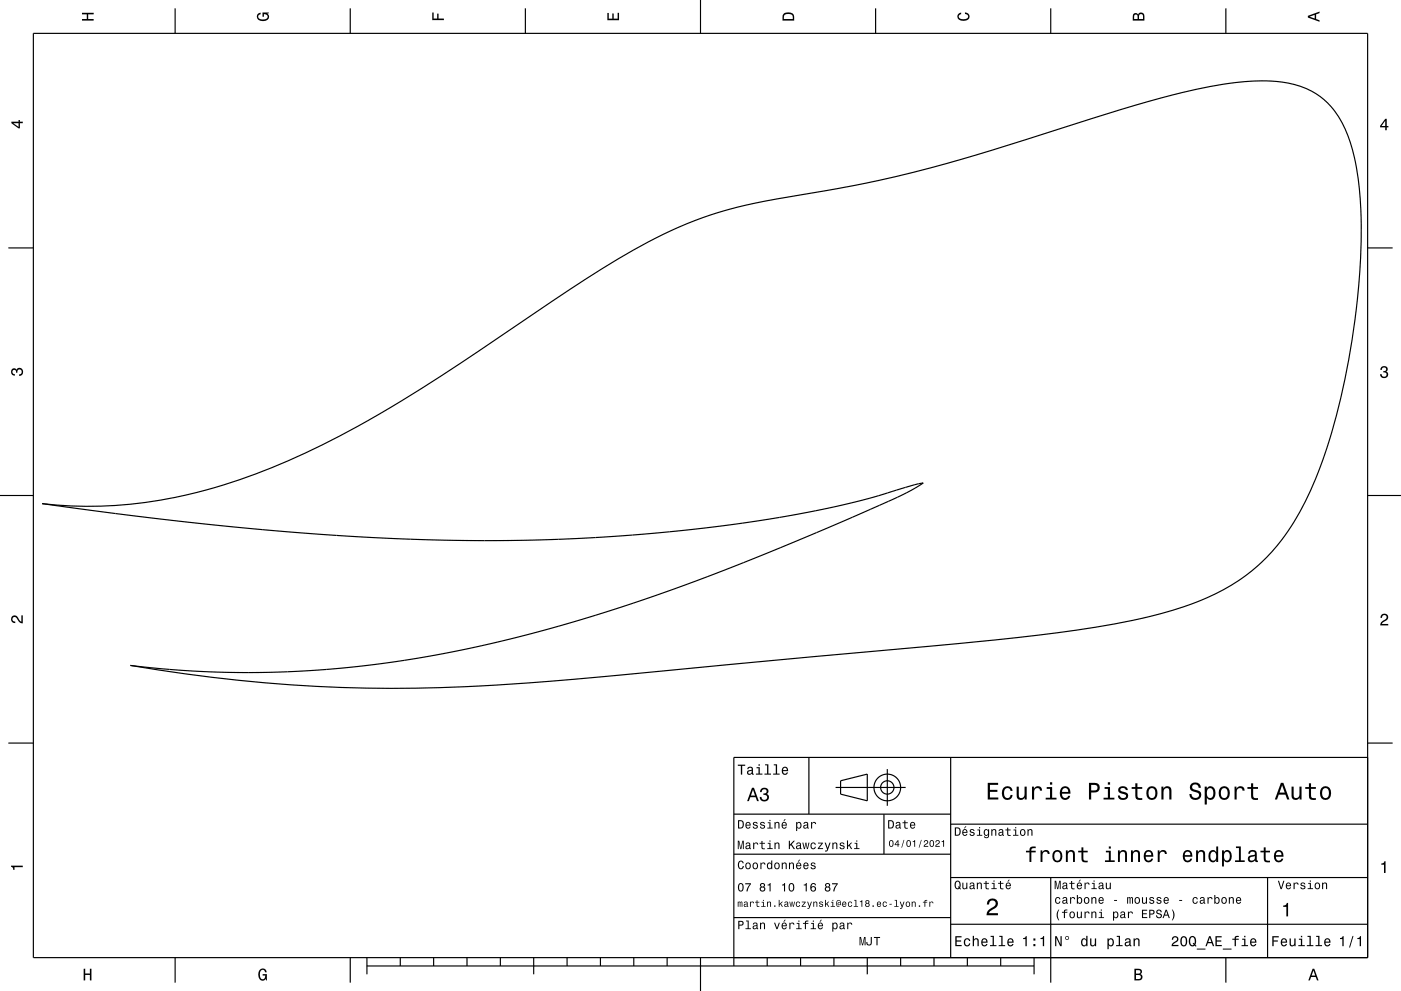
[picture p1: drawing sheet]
<svg xmlns="http://www.w3.org/2000/svg" width="420mm" height="297mm" viewBox="0 0 420 297" stroke-linecap="round" stroke-linejoin="round" font-family="sans-serif">
<g fill="none" stroke="#000" stroke-width=".35">
<path d="M10 10h400v277h-400zM52.5 2.5v7.5M105 2.5v7.5M157.5 2.5v7.5M210 0v10M262.5 2.5v7.5M315 2.5v7.5M367.5 2.5v7.5M2.5 74.3h7.5M410 74.3h7.5M0 148.5h10M12.6 150.9a136.5 136.5 0 0 0 64.1-8.9 295.4 295.4 0 0 0 55.5-29.3l33.2-22.3a263 263 0 0 1 35.5-21.1 118.6 118.6 0 0 1 32-9.7 422.4 422.4 0 0 0 75-17.9 596.8 596.8 0 0 1 46.6-14 89.8 89.8 0 0 1 28.2-3.3 23.1 23.1 0 0 1 21.4 16.2 76.5 76.5 0 0 1 4 26.9 222.6 222.6 0 0 1-12.6 73.1 71.9 71.9 0 0 1-17.3 27.9 64.2 64.2 0 0 1-26.6 14.4 209.6 209.6 0 0 1-34.6 6.7l-30.1 3.3-67.5 6.2a1494 1494 0 0 1-80.2 6.7 457.8 457.8 0 0 1-100.1-6.4l13.2 1.3 12.5 .7 14.3 .1 13.1-.5 13.5-1.1 13.2-1.7 13.8-2.3 14-2.9 14.6-3.6 15.8-4.6 15.4-4.9 15.5-5.5 19.6-7.7 23.4-9.7 18.3-8.1 4-2 3.5-2.2-3.5 .8-13 3.9-9.3 2.3-12.9 2.6-14.4 2.3-16.1 2.1-16.3 1.5-17.1 1.1-15.5 .6-15.9 .1-16-.3-17.4-.7-16.4-1.1-17.9-1.5-20.9-2.1-19.1-2.3z"/>
<path d="M410 148.5h10M2.5 222.7h7.5M242.5 227v17M250.5 236h21M252 234l8-2v8l-8-2zM266 230.5v11M285 227v60M410 222.7h7.5M410 227h-190v62.5M220 244h65M220 256h65M265 244v12"/>
<path d="M285 247h125M220 275h65M285 277h125M285 263h125M315 263v31.5M380 263v24M52.5 287v7.5M105 287v7.5M110 289.5h200M110 287v5M120 287v2.5M130 287v2.5"/>
<path d="M140 287v2.5M150 287v2.5M160 287v5M170 287v2.5M180 287v2.5M190 287v2.5M200 287v2.5M210 287v10M230 287v2.5M240 287v2.5M250 287v2.5M260 287v5"/>
<path d="M270 287v2.5M280 287v2.5M290 287v2.5M300 287v2.5M310 287v5M367.5 287v7.5"/>
<circle cx="266" cy="236" r="4"/>
<circle cx="266" cy="236" r="2"/>
</g>
<g fill="#000">
<path d="M24.6 3.8h3.5v.5h-1.7v1.4h1.7v.5h-3.5v-.5h1.4v-1.4h-1.4z" fill-rule="evenodd"/>
<path d="M77.3 4.2l.8-.4v.5l-.3 .1a.68 .68 0 0 0-.4 .6 .68 .68 0 0 0 .4 .6 1.68 1.68 0 0 0 2.4-.6 .93 .93 0 0 0-1.1-.8v.8h-.4v-1.3h1.9v.3l-.5 .1 .4 .4a1.19 1.19 0 0 1-.9 1.7 1.9 1.9 0 0 1-2.6-1.3z" fill-rule="evenodd"/>
<path d="M129.6 3.8h.4v1.8h1.1v-1.5h.4v1.5h1.6v.4h-3.5z" fill-rule="evenodd"/>
<path d="M182.1 3.9h.4v1.7h1.1v-1.6h.4v1.6h1.2v-1.8h.4v2.3h-3.5z" fill-rule="evenodd"/>
<path d="M235 4a2.21 2.21 0 0 0-.4 2.2h3.5v-1.2a1.92 1.92 0 0 0-3.1-1zM235.3 4.4l.4-.2a1.45 1.45 0 0 1 2 .8v.7h-2.7l.1-1z" fill-rule="evenodd"/>
<path d="M287.3 4.2l.8-.4v.4l-.3 .1a.66 .66 0 0 0-.4 .6 .66 .66 0 0 0 .4 .6 1.69 1.69 0 0 0 2.5-.5 .9 .9 0 0 0-1-.8v-.5a1.24 1.24 0 0 1 1.4 1.1 1.24 1.24 0 0 1-1.1 1.4 1.93 1.93 0 0 1-2.6-1.2z" fill-rule="evenodd"/>
<path d="M339.8 4.2l-.2 2h3.5v-1.4a.98 .98 0 0 0-.7-1 .98 .98 0 0 0-1.2 .6 .84 .84 0 0 0-1.4-.2zM340.1 4.5l.4-.1 .4 .1 .1 1.2h-1zM341.6 4.4l.4-.2a.58 .58 0 0 1 .7 .7v.8h-1.2z" fill-rule="evenodd"/>
<path d="M392.1 4.7v.6l3.5 1.2v-.4l-1-.4v-1.4l1-.4v-.4zM392.6 5l1.5-.5v1z" fill-rule="evenodd"/>
<path d="M3.4 36.5v.4l2.1 1.6h.5v-1.6h.8v-.4h-.8v-.5h-.4v.5zM4 36.9h1.6v1.1z" fill-rule="evenodd"/>
<path d="M415.3 35.6l-1.6 2.1v.5h1.6v.8h.4v-.8h.5v-.4h-.5v-2.2zM415.3 36.2v1.6h-1.1z" fill-rule="evenodd"/>
<path d="M3.6 110.6a.86 .86 0 0 1 1.4 .2 1.12 1.12 0 0 1 1.5-.4 1.12 1.12 0 0 1 .3 1.6l-.5 .6-.6 .1v-.5a.72 .72 0 0 0 .9-.6 .72 .72 0 0 0-.8-.8 .72 .72 0 0 0-.6 .9h-.4a.62 .62 0 0 0-.4-.8 .62 .62 0 0 0-.8 .5 .62 .62 0 0 0 .5 .7h.4l-.1 .5a1.17 1.17 0 0 1-1-.7 1.17 1.17 0 0 1 .2-1.3z" fill-rule="evenodd"/>
<path d="M414.1 110a1.01 1.01 0 0 1 1.5-.2 1.01 1.01 0 0 1 0 1.6 1.12 1.12 0 0 1 .4 1.5 1.12 1.12 0 0 1-1.6 .3l-.6-.5-.1-.6h.5a.72 .72 0 0 0 .7 .9 .72 .72 0 0 0 .7-.8 .72 .72 0 0 0-.9-.6v-.4a.62 .62 0 0 0 .8-.4 .62 .62 0 0 0-.5-.8 .62 .62 0 0 0-.7 .5v.4h-.5z" fill-rule="evenodd"/>
<path d="M3.6 184.7a1.22 1.22 0 0 1 2 .8l.8 .8v-1.9h.4v2.4a2.76 2.76 0 0 1-2-1.8 .69 .69 0 0 0-1.1 .5 .69 .69 0 0 0 .9 .8v.4a1.19 1.19 0 0 1-1.2-.6 1.19 1.19 0 0 1 .2-1.4z" fill-rule="evenodd"/>
<path d="M414.2 184.2a1.18 1.18 0 0 1 1.9 .3 1.18 1.18 0 0 1-1 1.7l-.8 .8h1.9v.4h-2.4a2.76 2.76 0 0 1 1.8-2 .69 .69 0 0 0-.5-1.1 .69 .69 0 0 0-.8 .9h-.4z" fill-rule="evenodd"/>
<path d="M221.2 229.2v.3h.9v2.7h.4v-2.7h.9v-.3zM224.3 230l-.3 .5h.4a.47 .47 0 0 1 .5-.4 .47 .47 0 0 1 .4 .6l-.2 .1a.78 .78 0 0 0-1.1 .4 .78 .78 0 0 0 .6 1l.8-.3 .1 .2 .5 .1v-.3l-.3-.1v-1.3a.87 .87 0 0 0-.6-.7 .87 .87 0 0 0-.8 .2zM224.4 231.3l.9-.3v.4a.51 .51 0 0 1-.5 .5 .51 .51 0 0 1-.5-.5zM226.8 229.9v.3h.6v1.6h-.8v.4h2v-.4h-.8v-1.9zM227.4 229.1v.4h.4v-.4zM229.4 229.1v.3h.6v2.4h-.8v.4h1.9v-.4h-.8v-2.7zM232 229.1v.3h.6v2.4h-.8v.4h1.9v-.4h-.7v-2.7zM234.6 230.1a1.24 1.24 0 0 0-.2 1.4 1.24 1.24 0 0 0 1.2 .7l.6-.7h-.3l-.6 .4a.64 .64 0 0 1-.5-.8h1.5v-.2a.96 .96 0 0 0-.5-1 .96 .96 0 0 0-1.2 .2zM234.9 230.3l.7-.2 .3 .7h-1.1z" fill-rule="evenodd"/>
<path d="M296.1 234.6v5h3.2v-.6h-2.5v-1.7h2.2v-.6h-2.2v-1.5h2.4v-.6zM300.8 236.2a2.18 2.18 0 0 0 1.2 3.6 1.51 1.51 0 0 0 1.6-1.6h-.6a.95 .95 0 0 1-.9 1 .95 .95 0 0 1-1-.9 1.6 1.6 0 0 1 .9-2.1 .86 .86 0 0 1 .9 .8h.7a1.56 1.56 0 0 0-1.1-1.3 1.56 1.56 0 0 0-1.7 .5zM304.8 235.8v2.5a1.27 1.27 0 0 0 .9 1.4 1.27 1.27 0 0 0 1.5-.7v.6h.6v-3.8h-.6v2.2a.92 .92 0 0 1-.6 1.1 .92 .92 0 0 1-1.2-.4v-2.9zM309.4 235.8v3.8h.6v-2.2a.95 .95 0 0 1 .5-1.1 .95 .95 0 0 1 1.2 .3l.1 .4h.6a1.28 1.28 0 0 0-1-1.4 1.28 1.28 0 0 0-1.4 .8v-.6zM313.8 235.9v.5h1v2.7h-1.3v.5h3.2v-.5h-1.3v-3.2zM314.8 234.4v.8h.6v-.8zM318.1 236.2a2.2 2.2 0 0 0 1.2 3.6 1.51 1.51 0 0 0 1.5-1.3h-.6l-.3 .5-.5 .2a1.08 1.08 0 0 1-1-1.3h2.5a1.66 1.66 0 0 0-.7-2 1.66 1.66 0 0 0-2.1 .3zM318.6 236.5a.94 .94 0 0 1 1.2-.2 .94 .94 0 0 1 .5 1h-1.9zM326.5 234.6v5h.6v-2.1a1.92 1.92 0 0 0 2.6-1.4 1.33 1.33 0 0 0-1.5-1.5zM327.1 235.2a1.6 1.6 0 0 1 1.8 .5 .86 .86 0 0 1 0 .9 .86 .86 0 0 1-.9 .3h-.9zM331.1 235.9v.5h1v2.7h-1.3v.5h3.3v-.5h-1.3v-3.2zM332.1 234.4v.8h.7v-.8zM335.6 235.9a1.08 1.08 0 0 0-.3 1.2 1.08 1.08 0 0 0 1 .7l1.2 .5a.91 .91 0 0 1-.8 1 .91 .91 0 0 1-1-.9h-.6a1.52 1.52 0 0 0 1.7 1.3 1.52 1.52 0 0 0 1.3-1.7l-.5-.5-1.6-.4a.76 .76 0 0 1 .6-1 .76 .76 0 0 1 .9 .7h.6a1.47 1.47 0 0 0-1-1.2 1.47 1.47 0 0 0-1.5 .3zM340.4 234.7v1.2h-1.1v.5h1.1v2.6a1.49 1.49 0 0 0 2 .7v-.5a.97 .97 0 0 1-1.4-.5v-2.3h1.4v-.5h-1.4v-1.2zM344.1 236.2a2.18 2.18 0 0 0 1.2 3.6 2.12 2.12 0 0 0 1.7-2.1 2.12 2.12 0 0 0-1.7-2.1l-.7 .2zM344.6 236.6a.96 .96 0 0 1 1-.4 .96 .96 0 0 1 .7 .8 1.59 1.59 0 0 1-1 2.2 1.67 1.67 0 0 1-.7-2.6zM348.2 235.8v3.8h.6v-2.2a.91 .91 0 0 1 .6-1.1 .91 .91 0 0 1 1.1 .5v2.8h.7v-2.5a1.27 1.27 0 0 0-.9-1.4 1.27 1.27 0 0 0-1.5 .6v-.5zM357.1 234.9a1.37 1.37 0 0 0-.3 1.5 1.37 1.37 0 0 0 1.3 .9 1.1 1.1 0 0 1 1.3 1.3 1.19 1.19 0 0 1-1.3 .5 1.19 1.19 0 0 1-.9-1.1h-.7a1.73 1.73 0 0 0 2.2 1.8 1.73 1.73 0 0 0 1-2.6l-1.1-.4a1.02 1.02 0 0 1-1.2-.9 .99 .99 0 0 1 1.1-.8 .99 .99 0 0 1 .8 1h.7a1.66 1.66 0 0 0-1-1.6 1.66 1.66 0 0 0-1.9 .4zM361.2 235.8v5.3h.6v-2.1a1.32 1.32 0 0 0 1.4 .7 1.32 1.32 0 0 0 1.1-1.1 2.15 2.15 0 0 0-1.4-3l-.6 .2-.5 .5v-.5zM362.1 236.6a.9 .9 0 0 1 .9-.4 .9 .9 0 0 1 .7 .8 1.61 1.61 0 0 1-.9 2.2 1.69 1.69 0 0 1-.7-2.6zM365.8 236.2a2.18 2.18 0 0 0 1.2 3.6 2.16 2.16 0 0 0 1.8-1.8 2.16 2.16 0 0 0-1.1-2.2h-1.4zM366.3 236.6a.96 .96 0 0 1 1-.4 .96 .96 0 0 1 .7 .8 1.59 1.59 0 0 1-1 2.2 1.67 1.67 0 0 1-.7-2.6zM370.1 235.8v3.8h.6v-2.2a.95 .95 0 0 1 .5-1.1 .95 .95 0 0 1 1.2 .3l.1 .4h.6a1.28 1.28 0 0 0-1-1.4 1.28 1.28 0 0 0-1.4 .8v-.6zM375.1 234.7v1.2h-1.1v.5h1.1v2.6a1.49 1.49 0 0 0 2 .7v-.5a.98 .98 0 0 1-1.4-.5v-2.3h1.4v-.5h-1.4v-1.2zM384 234.6l-1.8 5h.6l.6-1.5h2l.5 1.5h.7l-1.9-5zM384.4 235.3l.7 2.2h-1.5zM387.2 235.8v2.5a1.27 1.27 0 0 0 .9 1.4 1.27 1.27 0 0 0 1.5-.7v.6h.6v-3.8h-.6v2.2a.92 .92 0 0 1-.6 1.1 .92 .92 0 0 1-1.1-.4l-.1-2.9zM392.4 234.7v1.2h-1.1v.5h1.1v2.6a1.49 1.49 0 0 0 2.1 .7v-.5a.97 .97 0 0 1-1.4-.5l-.1-2.3h1.5v-.5h-1.5v-1.2zM396.1 236.2a2.18 2.18 0 0 0 1.3 3.6 2.16 2.16 0 0 0 1.7-1.8 2.16 2.16 0 0 0-1-2.2h-1.4zM396.6 236.6a.96 .96 0 0 1 1-.4 .96 .96 0 0 1 .7 .8 1.59 1.59 0 0 1-.9 2.2 1.67 1.67 0 0 1-.8-2.6z" fill-rule="evenodd"/>
<path d="M3.3 259.4h3.5v.5h-2.5v.8h-.3a.77 .77 0 0 0-.7-.9z" fill-rule="evenodd"/>
<path d="M221.2 252v2.5h.3v-2.3l.4 2.3h.3l.5-2.3v2.3h.3v-2.5h-.5l-.4 2.2-.5-2.2zM223.7 252.6l-.2 .5h.3a.39 .39 0 0 1 .5-.4 .39 .39 0 0 1 .3 .6 .73 .73 0 0 0-1 .2 .73 .73 0 0 0 .2 1l.9-.3v.2l.4 .1-.2-1.4a.73 .73 0 0 0-.4-.6 .73 .73 0 0 0-.8 .1zM223.8 253.7l.8-.2v.3a.42 .42 0 0 1-.4 .5 .42 .42 0 0 1-.4-.5zM225.8 252.5v2h.3l.1-1.6 .6-.1 .2 .3h.3a.64 .64 0 0 0-.5-.6 .64 .64 0 0 0-.7 .4v-.4zM228.3 252v.6h-.6v.3h.6v1.3a.75 .75 0 0 0 1 .3v-.3l-.6-.1-.1-.3v-.9h.7v-.3h-.7v-.6zM230.2 252.6v.3h.5v1.3h-.7v.3h1.6v-.3h-.6v-1.6zM230.7 251.9v.3h.3v-.3zM232.2 252.5v2h.3v-1.1a.45 .45 0 0 1 .4-.7 .45 .45 0 0 1 .5 .6v1.2h.3v-1.3a.63 .63 0 0 0-.5-.7 .63 .63 0 0 0-.7 .3v-.3zM236.5 252v2.5h.3v-.9l.3-.3 .8 1.2h.5l-1.1-1.5 1-1h-.4l-1.1 1.1v-1.1zM238.9 252.6l-.2 .5h.3a.39 .39 0 0 1 .5-.4 .39 .39 0 0 1 .2 .6 .73 .73 0 0 0-.9 .2 .73 .73 0 0 0 .2 1l.8-.3 .1 .2 .4 .1-.2-1.4a.72 .72 0 0 0-.5-.6 .72 .72 0 0 0-.7 .1zM239 253.7l.8-.2v.3a.42 .42 0 0 1-.4 .5 .42 .42 0 0 1-.4-.5zM240.5 252.5l.5 2h.3l.3-1.7 .3 1.7h.3l.5-2h-.3l-.4 1.7-.2-1.7h-.4l-.2 1.7-.4-1.7zM243.2 252.7a.98 .98 0 0 0-.2 1.4 .98 .98 0 0 0 1.3 .2l.3-.5h-.3l-.3 .4a.69 .69 0 0 1-.7-.7 .69 .69 0 0 1 .8-.6l.2 .3h.3a.78 .78 0 0 0-.6-.7 .78 .78 0 0 0-.8 .2zM245.2 252.5v.3h1.1l-1.1 1.7h1.5v-.3h-1.1l1.1-1.7zM247.2 252.5l.8 2.1-.2 .3h-.5v.3h.6l1.1-2.7h-.3l-.6 1.6-.5-1.6zM249.5 252.5v2h.3v-1.1a.45 .45 0 0 1 .4-.7 .45 .45 0 0 1 .5 .6v1.2h.3v-1.3a.63 .63 0 0 0-.4-.7 .63 .63 0 0 0-.8 .3v-.3zM251.9 252.6l-.2 .4 .2 .4 .9 .4a.43 .43 0 0 1-.3 .5 .43 .43 0 0 1-.5-.4h-.3a.7 .7 0 0 0 .9 .7 .7 .7 0 0 0 .3-1.2l-.8-.2a.38 .38 0 0 1 .3-.5 .38 .38 0 0 1 .5 .4l.3-.1-.5-.5zM253.9 251.9v2.6h.3v-.7l.4-.3 .5 1h.4l-.7-1.3 .7-.7h-.4l-.9 .9v-1.5zM256.2 252.6v.3h.5v1.3h-.7v.3h1.7v-.3h-.7v-1.6zM256.7 251.9v.3h.3v-.3z" fill-rule="evenodd"/>
<path d="M221.2 245.8v2.5h.9a1.28 1.28 0 0 0 1-1.2 1.28 1.28 0 0 0-1-1.3zM221.6 246.1a.96 .96 0 0 1 1.1 1 .96 .96 0 0 1-1.1 .9zM223.7 246.6a.98 .98 0 0 0-.2 1.3 .98 .98 0 0 0 1.3 .3l.2-.4-.9 .3-.3-.7 1.3-.1a.8 .8 0 0 0-.5-.9 .8 .8 0 0 0-.9 .2zM223.9 246.7l.6-.1 .2 .6h-.9zM225.9 246.5l-.2 .4 .1 .3 1 .4a.43 .43 0 0 1-.4 .5 .43 .43 0 0 1-.4-.4h-.3a.7 .7 0 0 0 .9 .7 .7 .7 0 0 0 .3-1.1l-.8-.3a.38 .38 0 0 1 .3-.5 .38 .38 0 0 1 .4 .4h.3l-.4-.6zM228 246.5l-.1 .4 .1 .3 1 .4a.43 .43 0 0 1-.4 .5 .43 .43 0 0 1-.5-.4h-.3a.7 .7 0 0 0 1 .7 .7 .7 0 0 0 .2-1.1l-.7-.3a.38 .38 0 0 1 .3-.5 .38 .38 0 0 1 .4 .4h.3l-.4-.6zM230.2 246.4v.3h.5v1.3h-.7v.3h1.6v-.3h-.6v-1.6zM230.7 245.7v.4h.3v-.4zM232.2 246.4v1.9h.3v-1.1a.45 .45 0 0 1 .4-.6 .45 .45 0 0 1 .5 .5v1.2h.3v-1.3a.63 .63 0 0 0-.5-.7 .63 .63 0 0 0-.7 .4v-.3zM235.2 245.5l-.4 .6 .8-.6zM234.5 246.6a.98 .98 0 0 0-.2 1.3 .98 .98 0 0 0 1.3 .3l.3-.4-1 .3-.3-.7 1.3-.1a.8 .8 0 0 0-.4-.9 .8 .8 0 0 0-1 .2zM234.8 246.7l.5-.1 .3 .6h-1zM238.7 246.4v2.7h.3v-1.1l.1 .2a.67 .67 0 0 0 .7 .1 .67 .67 0 0 0 .4-.5 .91 .91 0 0 0 0-1.1 .91 .91 0 0 0-1-.3l-.2 .3v-.3zM239.1 246.8l.2-.2a.7 .7 0 0 1 .7 .7 .7 .7 0 0 1-.7 .7l-.3-.3zM241.1 246.5l-.2 .4h.3a.39 .39 0 0 1 .4-.3 .39 .39 0 0 1 .3 .5 .73 .73 0 0 0-.9 .3 .73 .73 0 0 0 .1 .9l.9-.2 .1 .2h.4l-.2-1.4a.73 .73 0 0 0-.5-.6 .73 .73 0 0 0-.7 .2zM241.2 247.6l.8-.3v.3a.42 .42 0 0 1-.4 .5 .42 .42 0 0 1-.5-.5zM243.1 246.4v1.9h.4l.1-1.6 .5-.1 .2 .4h.4a.64 .64 0 0 0-.5-.7 .64 .64 0 0 0-.8 .4v-.3z" fill-rule="evenodd"/>
<path d="M221.4 258.2a1.33 1.33 0 0 0-.2 1.5 1.33 1.33 0 0 0 1.3 .8l.5-1h-.3l-.4 .7a1.04 1.04 0 0 1-.8-.9 1.04 1.04 0 0 1 .6-1.1l.5 .5h.4a.85 .85 0 0 0-.6-.8 .85 .85 0 0 0-1 .3zM223.6 258.7a.98 .98 0 0 0-.1 1.4 .98 .98 0 0 0 1.4 .2 .98 .98 0 0 0 .1-1.4 .98 .98 0 0 0-1.4-.2zM223.9 258.9l.1-.1a.71 .71 0 0 1 .8 .7 .71 .71 0 0 1-.8 .7l-.2-.4zM225.8 258.7a.98 .98 0 0 0-.1 1.4 .98 .98 0 0 0 1.3 .2 .98 .98 0 0 0 .2-1.4 .98 .98 0 0 0-1.4-.2zM226 258.9l.2-.1a.71 .71 0 0 1 .7 .7 .71 .71 0 0 1-.7 .7l-.3-.4zM228 258.5v2h.3l.1-1.6 .5-.1 .3 .3h.3a.64 .64 0 0 0-.5-.6 .64 .64 0 0 0-.7 .4v-.4zM230.1 258.7l-.2 .4a.91 .91 0 0 0 .1 1 .91 .91 0 0 0 1 .3l.2-.2v.3h.3v-2.6h-.3v.9l-.6-.3zM230.4 258.9l.1-.1a.7 .7 0 0 1 .7 .7 .7 .7 0 0 1-.7 .7l-.2-.4zM232.3 258.7a.98 .98 0 0 0-.1 1.4 .98 .98 0 0 0 1.3 .2 .98 .98 0 0 0 .2-1.4 .98 .98 0 0 0-1.4-.2zM232.5 258.9l.2-.1a.71 .71 0 0 1 .7 .7 .71 .71 0 0 1-.7 .7l-.3-.4zM234.4 258.5v2h.3v-1.1a.45 .45 0 0 1 .3-.7 .45 .45 0 0 1 .5 .6v1.2h.4v-1.3a.63 .63 0 0 0-.5-.7 .63 .63 0 0 0-.7 .3v-.3zM236.5 258.5v2h.3v-1.1a.45 .45 0 0 1 .4-.7 .45 .45 0 0 1 .5 .6v1.2h.3v-1.3a.64 .64 0 0 0-.4-.7 .64 .64 0 0 0-.8 .3v-.3zM239.5 257.7l-.3 .6 .7-.6zM238.9 258.7a.98 .98 0 0 0-.3 1.4 .98 .98 0 0 0 1.3 .3l.3-.5-.9 .3-.3-.6 1.2-.2a.8 .8 0 0 0-.4-.8 .8 .8 0 0 0-.9 .1zM239.1 258.9l.5-.1 .3 .5h-.9zM241 258.7a.98 .98 0 0 0-.2 1.3 .98 .98 0 0 0 1.3 .4l.3-.5-1 .3-.3-.6 1.3-.2a.8 .8 0 0 0-.4-.8 .8 .8 0 0 0-1 .1zM241.3 258.9l.5-.1 .3 .5h-1zM243.2 258.6l-.2 .4 .2 .4 1 .4a.43 .43 0 0 1-.4 .5 .43 .43 0 0 1-.5-.4h-.3a.7 .7 0 0 0 1 .7 .7 .7 0 0 0 .2-1.2l-.8-.2a.38 .38 0 0 1 .3-.5 .38 .38 0 0 1 .5 .3h.3l-.4-.5z" fill-rule="evenodd"/>
<path d="M225.4 236.1l-1.4 4h.5l.4-1.2h1.6l.5 1.2h.5l-1.5-4zM225.7 236.7l.7 1.7h-1.3zM228.2 236.4l-.4 1h.6a.71 .71 0 0 1 .3-.9 .71 .71 0 0 1 .9 .3 .71 .71 0 0 1-.2 1h-.5v.4a.82 .82 0 0 1 1 .5 .82 .82 0 0 1-.5 1.1 .82 .82 0 0 1-1.1-.6v-.4h-.5a1.34 1.34 0 0 0 1.7 1.4 1.34 1.34 0 0 0 .7-2.1l-.3-.1a1.11 1.11 0 0 0 .3-1.6 1.11 1.11 0 0 0-1.6-.2z" fill-rule="evenodd"/>
<path d="M266.7 252l-.2 .3a.91 .91 0 0 0 0 1.1 .91 .91 0 0 0 1 .4 1.05 1.05 0 0 0 .4-1.2 1.05 1.05 0 0 0-1-.8zM267 252.1a.81 .81 0 0 1 .7 .7 .81 .81 0 0 1-.5 .8l-.4-.5zM269.1 251.8l-.9 1.5h.9v.5h.2v-.5h.3v-.3h-.3v-1.2zM269.1 252.2v.8h-.7zM270.9 251.7l-.7 2.3h.2l.7-2.3zM271.9 252l-.2 .3a.91 .91 0 0 0 0 1.1 .91 .91 0 0 0 1 .4 1.05 1.05 0 0 0 .4-1.2 1.05 1.05 0 0 0-1-.8zM272.2 252.1a.81 .81 0 0 1 .7 .7 .81 .81 0 0 1-.5 .8l-.4-.5zM273.6 252.1v.3h.5v1.4h.2v-2zM276.1 251.7l-.7 2.3h.2l.7-2.3zM277.1 251.9l-.2 .6h.3a.43 .43 0 0 1 .4-.5 .43 .43 0 0 1 .5 .5 .43 .43 0 0 1-.6 .4l-.4 .3-.2 .6h1.4v-.3l-1.1-.1a1.07 1.07 0 0 0 .9-1.5l-.5-.1zM278.8 252l-.2 .8a.81 .81 0 0 0 .7 1 1.02 1.02 0 0 0 .8-1.1 1.02 1.02 0 0 0-1.1-.9zM279.1 252.1a.81 .81 0 0 1 .7 .7 .81 .81 0 0 1-.5 .8l-.4-.5zM280.6 251.9l-.2 .6h.3a.43 .43 0 0 1 .4-.5 .43 .43 0 0 1 .4 .5 .43 .43 0 0 1-.5 .4l-.5 .3-.1 .6h1.3v-.3l-1-.1a1.06 1.06 0 0 0 .9-1.5l-.5-.1zM282.3 252.1v.3h.5v1.4h.2v-2z" fill-rule="evenodd"/>
<path d="M266.2 245.8v2.5h.9a1.28 1.28 0 0 0 1-1.2 1.28 1.28 0 0 0-1-1.3zM266.6 246.1a.96 .96 0 0 1 1.1 1 .96 .96 0 0 1-1.1 .9zM268.7 246.5l-.2 .4h.3a.39 .39 0 0 1 .5-.3 .39 .39 0 0 1 .3 .5 .73 .73 0 0 0-1 .3 .73 .73 0 0 0 .2 .9l.9-.2v.2h.4l-.2-1.4a.73 .73 0 0 0-.4-.6 .73 .73 0 0 0-.8 .2zM268.8 247.6l.8-.3v.3a.42 .42 0 0 1-.4 .5 .42 .42 0 0 1-.4-.5zM271.1 245.9v.5h-.5v.3h.5v1.3a.74 .74 0 0 0 1 .4v-.3l-.6-.1-.1-.4v-.9h.7v-.3h-.7v-.5zM273 246.6a.98 .98 0 0 0-.2 1.3 .98 .98 0 0 0 1.3 .3l.3-.4-1 .3-.3-.7 1.3-.1a.8 .8 0 0 0-.4-.9 .8 .8 0 0 0-1 .2zM273.3 246.7l.5-.1 .3 .6h-1z" fill-rule="evenodd"/>
<path d="M286.2 248v2.5h.9a1.28 1.28 0 0 0 1-1.3 1.28 1.28 0 0 0-1-1.2zM286.6 248.3a.96 .96 0 0 1 1.1 .9 .96 .96 0 0 1-1.1 1zM289.4 247.7l-.4 .6 .7-.6zM288.7 248.7a.98 .98 0 0 0-.2 1.3 .98 .98 0 0 0 1.3 .4l.2-.5-.9 .3-.3-.6 1.3-.2a.8 .8 0 0 0-.5-.8 .8 .8 0 0 0-.9 .1zM288.9 248.9l.6-.1 .2 .5h-.9zM290.9 248.6l-.2 .4 .1 .4 1 .4a.43 .43 0 0 1-.4 .5 .43 .43 0 0 1-.4-.4h-.3a.7 .7 0 0 0 .9 .7 .7 .7 0 0 0 .3-1.2l-.8-.2a.38 .38 0 0 1 .3-.5 .38 .38 0 0 1 .4 .4l.3-.1-.4-.5zM293 248.6v.3h.5v1.3h-.7v.3h1.7v-.3h-.7v-1.6zM293.5 247.9v.3h.3v-.3zM295.1 248.7l-.2 .4a.91 .91 0 0 0 .1 1 .91 .91 0 0 0 1 .3l.2-.2a.52 .52 0 0 1-.2 .7 .52 .52 0 0 1-.7-.3h-.3a.78 .78 0 0 0 .9 .6 .78 .78 0 0 0 .6-.8v-1.9h-.3v.3l-.6-.3zM295.4 248.9l.1-.1a.7 .7 0 0 1 .7 .7 .7 .7 0 0 1-.7 .7l-.2-.4zM297.2 248.5v2h.3v-1.4l.5-.3 .3 .2 .1 1.5h.3v-1.3a.63 .63 0 0 0-.5-.7 .63 .63 0 0 0-.7 .3v-.3zM299.6 248.6l-.2 .5h.3a.39 .39 0 0 1 .4-.4 .39 .39 0 0 1 .3 .6 .73 .73 0 0 0-.9 .2 .73 .73 0 0 0 .1 1l.9-.3 .1 .2 .4 .1-.2-1.4a.73 .73 0 0 0-1.2-.5zM299.7 249.7l.8-.2v.3a.42 .42 0 0 1-.4 .5 .42 .42 0 0 1-.5-.5zM301.9 248v.6h-.5v.3h.5l.1 1.3a.75 .75 0 0 0 1 .3v-.3l-.7-.1v-.3v-.9h.7v-.3h-.7v-.6zM303.8 248.6v.3h.5v1.3h-.6v.3h1.6v-.3h-.6v-1.6zM304.3 247.9v.3h.4v-.3zM306 248.7a.98 .98 0 0 0-.2 1.4 .98 .98 0 0 0 1.4 .2 .98 .98 0 0 0 .2-1.4 .98 .98 0 0 0-1.4-.2zM306.2 248.9l.2-.1a.71 .71 0 0 1 .7 .7 .71 .71 0 0 1-.7 .7l-.3-.4zM308 248.5v2h.3l.1-1.4 .5-.3 .3 .2v1.5h.3v-1.3a.63 .63 0 0 0-.4-.7 .63 .63 0 0 0-.8 .3v-.3z" fill-rule="evenodd"/>
<path d="M307.6 255v.5h1v2.8h.6v-2.8h1.3v-.5h-1.3v-.5l.4-.3h.9v-.5a1.33 1.33 0 0 0-1.9 .9v.4zM311.9 254.9v3.4h.6v-2a.85 .85 0 0 1 .5-1 .85 .85 0 0 1 1 .3l.1 .3h.6a1.15 1.15 0 0 0-.9-1.1 1.15 1.15 0 0 0-1.3 .6v-.5zM315.9 255.2a1.96 1.96 0 0 0 1.1 3.3 1.91 1.91 0 0 0 1.5-1.9 1.91 1.91 0 0 0-1.5-1.9zM316.3 255.6a.86 .86 0 0 1 .9-.3 .86 .86 0 0 1 .6 .7 1.43 1.43 0 0 1-.8 2 1.51 1.51 0 0 1-.7-2.4zM319.5 254.9v3.4h.6v-2a.82 .82 0 0 1 .5-1 .82 .82 0 0 1 1 .5l.1 2.5h.5v-2.3a1.14 1.14 0 0 0-.7-1.2 1.14 1.14 0 0 0-1.4 .6v-.5zM324.2 254v1h-1v.5h1v2.3a1.34 1.34 0 0 0 1.9 .6v-.5l-1.2-.1-.1-.7v-1.6h1.3v-.5h-1.3v-1zM331.5 255v.5h.9v2.4h-1.1v.4h2.9v-.4h-1.2v-2.9zM332.4 253.7v.6h.6v-.6zM335.2 254.9v3.4h.5v-2a.82 .82 0 0 1 .5-1 .82 .82 0 0 1 1.1 .5v2.5h.6v-2.3a1.14 1.14 0 0 0-.8-1.2 1.14 1.14 0 0 0-1.4 .6v-.5zM339.1 254.9v3.4h.5v-2a.81 .81 0 0 1 .5-1 .81 .81 0 0 1 1.1 .5v2.5h.6v-2.3a1.14 1.14 0 0 0-.8-1.2 1.14 1.14 0 0 0-1.4 .6v-.5zM343.3 255.2a1.98 1.98 0 0 0 1 3.3 1.36 1.36 0 0 0 1.4-1.2h-.6l-.3 .5-.4 .1a.98 .98 0 0 1-.9-1.1h2.2a1.5 1.5 0 0 0-.6-1.8 1.5 1.5 0 0 0-1.8 .2zM343.7 255.5a.85 .85 0 0 1 1-.2 .85 .85 0 0 1 .5 1h-1.7zM347.1 254.9v3.4h.5v-2a.85 .85 0 0 1 .5-1 .85 .85 0 0 1 1.1 .3v.3h.6a1.15 1.15 0 0 0-.9-1.1 1.15 1.15 0 0 0-1.3 .6v-.5zM355 255.2a1.98 1.98 0 0 0 1 3.3 1.36 1.36 0 0 0 1.4-1.2h-.6l-.3 .5-.4 .1a.98 .98 0 0 1-.9-1.1h2.3a1.5 1.5 0 0 0-.7-1.8 1.5 1.5 0 0 0-1.8 .2zM355.4 255.5a.85 .85 0 0 1 1-.2 .85 .85 0 0 1 .5 1h-1.7zM358.6 254.9v3.4h.5v-2a.82 .82 0 0 1 .6-1 .82 .82 0 0 1 1 .5v2.5h.6v-2.3a1.14 1.14 0 0 0-.8-1.2 1.14 1.14 0 0 0-1.4 .6v-.5zM362.6 255.2a2.02 2.02 0 0 0 1 3.3l.6-.2 .4-.5v.5h.6v-4.6h-.6v1.7a1.14 1.14 0 0 0-2-.2zM363.1 255.6a.8 .8 0 0 1 .9-.3 .8 .8 0 0 1 .5 .7 1.44 1.44 0 0 1-.8 1.9 1.52 1.52 0 0 1-.6-2.3zM366.3 254.9v4.8h.6v-1.9a1.19 1.19 0 0 0 1.3 .6 1.19 1.19 0 0 0 1-1 1.93 1.93 0 0 0-1.3-2.7l-.6 .2-.4 .5v-.5zM367.2 255.6a.81 .81 0 0 1 .8-.3 .81 .81 0 0 1 .6 .7 1.45 1.45 0 0 1-.8 1.9 1.52 1.52 0 0 1-.6-2.3zM370.5 253.7v.5h.9v3.7h-1.2v.4h3v-.4h-1.2v-4.2zM374.6 255l-.4 .9h.5a.71 .71 0 0 1 .9-.7 .71 .71 0 0 1 .5 1h-.3a1.26 1.26 0 0 0-1.4 .4 1.26 1.26 0 0 0-.1 1.6 1.36 1.36 0 0 0 2-.3l.1 .4h.7v-.4l-.3-.1v-2a1.31 1.31 0 0 0-2.2-.8zM374.8 257l1.4-.4a.99 .99 0 0 1-.3 1.1 .99 .99 0 0 1-1.1 .1zM378.9 254v1h-1v.5h1v2.3a1.34 1.34 0 0 0 1.8 .6v-.5l-1.1-.1-.2-.7v-1.6h1.3v-.5h-1.3v-1zM382.3 255.2a1.98 1.98 0 0 0 1 3.3 1.36 1.36 0 0 0 1.4-1.2h-.5l-.3 .5-.5 .1a.98 .98 0 0 1-.9-1.1h2.3a1.5 1.5 0 0 0-.7-1.8 1.5 1.5 0 0 0-1.8 .2zM382.7 255.5a.85 .85 0 0 1 1.1-.2 .85 .85 0 0 1 .4 1h-1.7z" fill-rule="evenodd"/>
<path d="M221.2 270.2v1.6h.2v-1.2l.2-.2 .2 1.4h.2v-1.2l.2-.2 .1 1.4h.3l-.2-1.6-.4 .2-.3-.2-.3 .2zM223.2 270.3l-.2 .4h.2a.32 .32 0 0 1 .4-.3 .32 .32 0 0 1 .2 .4 .56 .56 0 0 0-.8 .3 .56 .56 0 0 0 .4 .7l.5-.2 .4 .2v-.2l-.3-1.3zM223.2 271.3a.35 .35 0 0 1 .7 0 .35 .35 0 0 1-.7 0zM224.8 270.2v1.6h.3l.1-1.3 .4-.1 .4 .3a.51 .51 0 0 0-.4-.5 .51 .51 0 0 0-.5 .3v-.3zM226.8 269.8v.5h-.4v.2h.4l.1 1.2 .7 .1v-.2l-.5-.1v-.3v-.7h.5v-.2h-.5v-.5zM228.3 270.3v.2h.4v1.1h-.5v.2h1.3v-.2h-.5v-1.3zM228.7 269.7v.3h.3v-.3zM229.9 270.2v1.6h.3v-1.1l.4-.3 .3 .2v1.2h.2v-1a.51 .51 0 0 0-.3-.6 .51 .51 0 0 0-.6 .3v-.3zM232.1 271.3v.5h.4v-.5zM233.5 269.7v2.1h.2v-.6l.3-.2 .4 .8h.3l-.6-1 .6-.6h-.3l-.7 .7v-1.2zM235.3 270.3l-.1 .4h.2a.32 .32 0 0 1 .4-.3 .32 .32 0 0 1 .2 .4 .56 .56 0 0 0-.8 .3 .56 .56 0 0 0 .4 .7l.5-.2 .3 .2v-.2l-.2-1.3zM235.4 271.3a.34 .34 0 0 1 .6 0 .34 .34 0 0 1-.6 0zM236.6 270.2l.4 1.6h.3l.2-1.3 .2 1.3h.3l.3-1.6h-.2l-.3 1.3-.2-1.3h-.2l-.3 1.3-.2-1.3zM238.7 270.4a.76 .76 0 0 0 0 1.1 .76 .76 0 0 0 1.1 0l.1-.3h-.3l-.1 .3a.53 .53 0 0 1-.7-.5 .53 .53 0 0 1 .7-.5l.4 .2-.4-.5zM240.4 270.2v.2h.8l-.9 1.4h1.3v-.2h-.9l.8-1.4zM242 270.2l.6 1.7-.2 .2h-.3v.3h.4l.9-2.2h-.3l-.4 1.3-.4-1.3zM243.8 270.2v1.6h.3v-1.1l.4-.3 .3 .2v1.2h.2v-1a.51 .51 0 0 0-.3-.6 .51 .51 0 0 0-.6 .3v-.3zM245.7 270.3l-.1 .1a.8 .8 0 0 0 .9 .9 .36 .36 0 0 1-.3 .3 .36 .36 0 0 1-.4-.3h-.3a.57 .57 0 0 0 .8 .6 .57 .57 0 0 0 .2-1l-.6-.2a.31 .31 0 0 1 .2-.3 .31 .31 0 0 1 .4 .2h.2l-.3-.4zM247.3 269.7v2.1h.3v-.6l.2-.2 .5 .8h.3l-.6-1 .6-.6h-.3l-.7 .7v-1.2zM249.2 270.3v.2h.4v1.1h-.6v.2h1.3v-.2h-.5v-1.3zM249.5 269.7v.3h.3v-.3zM251 269.9a1.3 1.3 0 0 0 .4 1.9l.3-.2a.49 .49 0 0 1-.8-.4v-.4a.67 .67 0 0 1 .5-.9l.4 .4a.6 .6 0 0 0-.6 .3 .6 .6 0 0 0 .1 .7l.6-.2 .3 .2-.1-.2a1.03 1.03 0 0 0-.8-1.4zM251.3 270.7l.5-.2-.1 .5-.3 .1zM252.6 270.4a.76 .76 0 0 0-.1 1.1 .76 .76 0 0 0 1.1 0l.1-.2-.7 .3-.3-.5 1-.1a.64 .64 0 0 0-.3-.8 .64 .64 0 0 0-.8 .2zM252.8 270.5l.5-.1 .2 .5h-.8zM254.4 270.4a.76 .76 0 0 0-.1 1.1 .76 .76 0 0 0 1.1 0l.1-.3h-.3l-.1 .3a.53 .53 0 0 1-.7-.5 .53 .53 0 0 1 .7-.5l.4 .2-.4-.5zM256.1 269.7v.2h.4v1.7h-.5v.2h1.2v-.2h-.5v-1.9zM257.8 270.1v.3h.4v1.4h.3v-2zM259.6 269.9l-.2 .5 .3 .3a.62 .62 0 0 0-.1 .9 .62 .62 0 0 0 .9 0 .62 .62 0 0 0-.1-.9 .57 .57 0 0 0 .1-.9 .57 .57 0 0 0-.9 .1zM259.6 271.2a.41 .41 0 0 1 .8 0 .41 .41 0 0 1-.8 0zM259.7 270.3a.35 .35 0 0 1 .7 0 .35 .35 0 0 1-.7 0zM261.6 271.3v.5h.4v-.5zM263 270.4a.76 .76 0 0 0-.1 1.1 .76 .76 0 0 0 1.1 0l.1-.2-.7 .3-.3-.5 1-.1a.64 .64 0 0 0-.3-.8 .64 .64 0 0 0-.8 .2zM263.2 270.5l.5-.1 .2 .5h-.8zM264.8 270.4a.76 .76 0 0 0-.1 1.1 .76 .76 0 0 0 1.1 0l.1-.3h-.3l-.1 .3a.53 .53 0 0 1-.6-.5 .53 .53 0 0 1 .6-.5l.4 .2-.4-.5zM266.6 270.9v.2h.7v-.2zM268.2 269.7v.2h.4v1.7h-.5v.2h1.3v-.2h-.5v-1.9zM269.7 270.2l.6 1.7-.1 .2h-.4v.3h.4l1-2.2h-.3l-.5 1.3-.4-1.3zM271.7 270.4a.76 .76 0 0 0-.1 1.2 .76 .76 0 0 0 1.2-.2v-.4a.68 .68 0 0 0-.3-.7 .68 .68 0 0 0-.8 .1zM271.9 270.6a.5 .5 0 0 1 .7 .4 .5 .5 0 0 1-.7 .5zM273.3 270.2v1.6h.3v-1.1l.4-.3 .2 .2 .1 1.2h.2v-1a.51 .51 0 0 0-.3-.6 .51 .51 0 0 0-.6 .3v-.3zM275.4 271.3v.5h.4v-.5zM276.7 270.3v.2h.4v1.3h.3v-1.3h.6v-.2h-.6v-.2l.6-.2v-.2h-.6l-.3 .6zM278.6 270.2v1.6h.3l.1-1.3 .4-.1 .4 .3a.51 .51 0 0 0-.4-.5 .51 .51 0 0 0-.6 .3v-.3z" fill-rule="evenodd"/>
<path d="M221.4 265l-.1 .4a1.36 1.36 0 0 0 .8 1.8 1.4 1.4 0 0 0 .8-1.3 1.4 1.4 0 0 0-.8-1.3zM221.8 265l.3-.1a1.22 1.22 0 0 1 0 2l-.5-.5v-.9zM223.4 264.7v.3h1.4l-.9 1.6-.1 .6h.3l1-2.5zM228 264.8l-.2 .7 .3 .3a.78 .78 0 0 0-.1 1.2 .78 .78 0 0 0 1.2 0 .78 .78 0 0 0-.2-1.2 .72 .72 0 0 0 .1-1.1 .72 .72 0 0 0-1.1 .1zM228.1 266.5a.51 .51 0 0 1 1 0 .51 .51 0 0 1-1 0zM228.2 265.3a.42 .42 0 0 1 .8 0 .42 .42 0 0 1-.8 0zM230.1 265.1v.3h.6v1.8h.3v-2.6zM234.4 265.1v.3h.6v1.8h.4v-2.6zM236.6 265l-.2 .4a1.36 1.36 0 0 0 .9 1.8 1.4 1.4 0 0 0 .8-1.3 1.4 1.4 0 0 0-.8-1.3zM237 265l.3-.1a1.22 1.22 0 0 1 0 2l-.5-.5v-.9zM241 265.1v.3h.5v1.8h.4v-2.6zM243.3 264.8a1.72 1.72 0 0 0 .1 2.3 .83 .83 0 0 0 1.1-.2 .83 .83 0 0 0-.1-1.1 .83 .83 0 0 0-1.1 0 .74 .74 0 0 1 .6-.9l.4 .4h.3a.8 .8 0 0 0-.5-.6 .8 .8 0 0 0-.8 .1zM243.2 266.4a.55 .55 0 0 1 1.1 0 .55 .55 0 0 1-1.1 0zM247.5 264.8l-.2 .7 .4 .3a.78 .78 0 0 0-.2 1.2 .78 .78 0 0 0 1.2 0 .78 .78 0 0 0-.1-1.2 .72 .72 0 0 0 0-1.1 .72 .72 0 0 0-1.1 .1zM247.6 266.5a.51 .51 0 0 1 1 0 .51 .51 0 0 1-1 0zM247.7 265.3a.42 .42 0 0 1 .8 0 .42 .42 0 0 1-.8 0zM249.4 264.7v.3h1.4l-.9 1.6-.1 .6h.3l1-2.5z" fill-rule="evenodd"/>
<path d="M221.3 276v2.5h.4v-1.1a.8 .8 0 0 0 1.2-.4 .8 .8 0 0 0-.7-1zM221.7 276.3h.4a.43 .43 0 0 1 .5 .4 .43 .43 0 0 1-.5 .4h-.4zM223.6 275.9v.3h.5v2h-.6v.3h1.6v-.3h-.6v-2.3zM225.9 276.6l-.2 .5h.3a.39 .39 0 0 1 .5-.4 .39 .39 0 0 1 .2 .6 .73 .73 0 0 0-.9 .2 .73 .73 0 0 0 .1 1l.9-.3 .1 .2 .4 .1-.2-1.4a.73 .73 0 0 0-1.2-.5zM226 277.7l.8-.2v.3a.42 .42 0 0 1-.4 .5 .42 .42 0 0 1-.5-.5zM227.8 276.5v2h.4v-1.4l.5-.3 .3 .2v1.5h.3v-1.3a.63 .63 0 0 0-.4-.7 .63 .63 0 0 0-.8 .3v-.3zM232 276.5l.8 2h.3l.7-2h-.3l-.6 1.6-.5-1.6zM235.2 275.7l-.4 .6 .8-.6zM234.5 276.7a.98 .98 0 0 0-.2 1.3 .98 .98 0 0 0 1.3 .4l.3-.5-1 .3-.3-.6 1.3-.2a.8 .8 0 0 0-.4-.8 .8 .8 0 0 0-1 .1zM234.8 276.9l.5-.1 .3 .5h-1zM236.6 276.5v2h.4l.1-1.6 .5-.1 .2 .3h.3a.64 .64 0 0 0-.4-.6 .64 .64 0 0 0-.8 .4v-.4zM238.8 276.6v.3h.5v1.3h-.6v.3h1.6v-.3h-.6v-1.6zM239.3 275.9v.3h.4v-.3zM240.7 276.6v.3h.6v1.6h.3v-1.6h.7v-.3h-.7v-.3l.7-.1v-.3h-.6l-.4 .3v.4zM243.2 276.6v.3h.5v1.3h-.7v.3h1.6v-.3h-.6v-1.6zM243.7 275.9v.3h.3v-.3zM246.1 275.7l-.4 .6 .7-.6zM245.4 276.7a.98 .98 0 0 0-.2 1.3 .98 .98 0 0 0 1.2 .4l.3-.5-.9 .3-.3-.6 1.2-.2a.8 .8 0 0 0-.4-.8 .8 .8 0 0 0-.9 .1zM245.6 276.9l.5-.1 .3 .5h-.9zM249.5 276.5v2.7h.3v-1l.1 .1a.67 .67 0 0 0 .7 .2 .67 .67 0 0 0 .5-.6 .91 .91 0 0 0 0-1 .91 .91 0 0 0-1-.3l-.3 .2v-.3zM250 276.9l.1-.1a.7 .7 0 0 1 .7 .7 .7 .7 0 0 1-.7 .7l-.2-.4zM251.9 276.6l-.2 .5h.3a.39 .39 0 0 1 .5-.4 .39 .39 0 0 1 .3 .6 .73 .73 0 0 0-1 .2 .73 .73 0 0 0 .2 1l.8-.3 .1 .2 .4 .1-.2-1.4a.73 .73 0 0 0-1.2-.5zM252 277.7l.8-.2v.3a.42 .42 0 0 1-.4 .5 .42 .42 0 0 1-.4-.5zM254 276.5v2h.3l.1-1.6 .6-.1 .2 .3h.3a.64 .64 0 0 0-.5-.6 .64 .64 0 0 0-.7 .4v-.4z" fill-rule="evenodd"/>
<path d="M286.4 264.2a1.34 1.34 0 0 0-.2 1.5 1.34 1.34 0 0 0 1.2 .8l.2-.2 .3 .3 .2-.2-.3-.3a1.26 1.26 0 0 0 .2-1.4 1.26 1.26 0 0 0-1.3-.7zM286.8 264.3l.3-.1a1.21 1.21 0 0 1 .5 1.6l-.3-.2-.2 .2 .3 .3-.1 .1a1.09 1.09 0 0 1-.9-.8 1.09 1.09 0 0 1 .4-1.1zM288.5 264.5v1.3a.63 .63 0 0 0 .4 .7 .63 .63 0 0 0 .8-.3v.3h.3v-2h-.3l-.1 1.4-.4 .3-.4-.2v-1.5zM290.9 264.6l-.2 .5h.3a.39 .39 0 0 1 .5-.4 .39 .39 0 0 1 .2 .6 .73 .73 0 0 0-.9 .2 .73 .73 0 0 0 .1 1l.9-.3 .1 .2 .4 .1-.2-1.5a.73 .73 0 0 0-1.2-.4zM291 265.7l.8-.2v.3a.42 .42 0 0 1-.4 .5 .42 .42 0 0 1-.5-.5zM292.8 264.5v2h.4v-1.4l.5-.4 .3 .3v1.5h.3v-1.3a.63 .63 0 0 0-.4-.7 .63 .63 0 0 0-.8 .3v-.3zM295.4 264v.6h-.5v.3h.5l.1 1.3a.75 .75 0 0 0 1 .3v-.3l-.7-.1v-.3v-.9h.7v-.3h-.7v-.6zM297.3 264.6v.3h.5v1.3h-.6v.3h1.6v-.3h-.6v-1.6zM297.8 263.9v.3h.4v-.3zM299.8 264v.6h-.6v.3h.6v1.3a.75 .75 0 0 0 1 .3v-.3l-.6-.1-.1-.3v-.9h.7v-.3h-.7v-.6zM302.4 263.7l-.4 .6 .7-.6zM301.7 264.7a.98 .98 0 0 0-.2 1.3 .98 .98 0 0 0 1.3 .4l.2-.5-.9 .3-.3-.6 1.3-.2a.8 .8 0 0 0-.4-.8 .8 .8 0 0 0-1 .1zM301.9 264.9l.6-.1 .2 .5h-.9z" fill-rule="evenodd"/>
<path d="M296.3 269.7a1.68 1.68 0 0 1 2.8 .4 1.68 1.68 0 0 1-1.4 2.4l-.8 .6-.4 .6h2.7v.6h-3.5a2.58 2.58 0 0 1 2.1-2.5 1.02 1.02 0 0 0 .7-1.2 1.02 1.02 0 0 0-1.2-.8 1.02 1.02 0 0 0-.8 1.3h-.6z" fill-rule="evenodd"/>
<path d="M316.2 264v2.5h.3v-2.3l.4 2.3h.3l.5-2.3v2.3h.3v-2.5h-.5l-.4 2.2-.5-2.2zM318.7 264.6l-.2 .5h.3a.39 .39 0 0 1 .5-.4 .39 .39 0 0 1 .3 .6 .73 .73 0 0 0-1 .2 .73 .73 0 0 0 .2 1l.9-.3v.2l.4 .1-.2-1.5a.72 .72 0 0 0-.4-.5 .72 .72 0 0 0-.8 .1zM318.8 265.7l.8-.2v.3a.42 .42 0 0 1-.4 .5 .42 .42 0 0 1-.4-.5zM321.1 264v.6h-.5v.3h.5v1.3a.75 .75 0 0 0 1 .3v-.3l-.6-.1-.1-.3v-.9h.7v-.3h-.7v-.6zM323.7 263.7l-.4 .6 .8-.6zM323 264.7a.98 .98 0 0 0-.2 1.3 .98 .98 0 0 0 1.3 .4l.3-.5-1 .3-.3-.6 1.3-.2a.8 .8 0 0 0-.4-.8 .8 .8 0 0 0-1 .1zM323.3 264.9l.5-.1 .3 .5h-1zM325.1 264.5v2h.3l.2-1.6 .5-.1 .2 .3h.3a.64 .64 0 0 0-.4-.6 .64 .64 0 0 0-.8 .4v-.4zM327.3 264.6v.3h.5v1.3h-.6v.3h1.6v-.3h-.6v-1.6zM327.8 263.9v.3h.4v-.3zM329.6 264.6l-.2 .5h.3a.39 .39 0 0 1 .4-.4 .39 .39 0 0 1 .3 .6 .73 .73 0 0 0-.9 .2 .73 .73 0 0 0 .1 1l.9-.3 .1 .2 .4 .1-.2-1.5a.72 .72 0 0 0-.5-.5 .72 .72 0 0 0-.7 .1zM329.7 265.7l.8-.2v.3a.42 .42 0 0 1-.4 .5 .42 .42 0 0 1-.5-.5zM331.5 264.5v1.3a.63 .63 0 0 0 .4 .7 .63 .63 0 0 0 .8-.3v.3h.3v-2h-.3v1.4l-.5 .3-.4-.2v-1.5z" fill-rule="evenodd"/>
<path d="M317.3 272.6a2.54 2.54 0 0 0 0 3.2h.3a3.1 3.1 0 0 1 0-3.2zM318.4 273.3v.3h.5v1.5h.4v-1.5h.7v-.3h-.7v-.3l.7-.1v-.3h-.7l-.3 .3-.1 .4zM320.8 273.4a.98 .98 0 0 0-.1 1.4 .98 .98 0 0 0 1.3 .2 .98 .98 0 0 0 .2-1.4 .98 .98 0 0 0-1.4-.2zM321 273.6l.2-.1a.71 .71 0 0 1 .7 .7 .71 .71 0 0 1-.7 .7l-.3-.4zM322.8 273.2v1.3a.63 .63 0 0 0 .5 .7 .63 .63 0 0 0 .7-.3v.2h.3v-1.9h-.3v1.4l-.5 .3-.3-.2v-1.5zM325.1 273.2v1.9h.3l.2-1.5 .5-.1 .2 .3h.3a.64 .64 0 0 0-.5-.6 .64 .64 0 0 0-.7 .3v-.3zM327.2 273.2v1.9h.3v-1.3l.5-.4 .3 .3 .1 1.4h.3v-1.2a.63 .63 0 0 0-.5-.7 .63 .63 0 0 0-.7 .3v-.3zM329.5 273.3v.3h.5v1.3h-.6v.2h1.6v-.2h-.7v-1.6zM330 272.6v.3h.3v-.3zM333.7 273.2v2.7h.3v-1l.1 .1a.67 .67 0 0 0 .7 .2 .67 .67 0 0 0 .4-.6 .91 .91 0 0 0 0-1 .91 .91 0 0 0-1-.4l-.2 .3v-.3zM334.1 273.6l.2-.1a.7 .7 0 0 1 .7 .7 .7 .7 0 0 1-.7 .7l-.3-.4zM336.1 273.3l-.2 .5h.3a.39 .39 0 0 1 .4-.4 .39 .39 0 0 1 .3 .5 .73 .73 0 0 0-.9 .3 .73 .73 0 0 0 .1 1l.9-.3 .1 .2 .4 .1-.2-1.5a.73 .73 0 0 0-1.2-.4zM336.2 274.4l.8-.2v.3a.42 .42 0 0 1-.4 .4 .42 .42 0 0 1-.5-.4zM338.1 273.2v1.9h.4l.1-1.5 .5-.1 .2 .3h.4a.64 .64 0 0 0-.5-.6 .64 .64 0 0 0-.8 .3v-.3zM342.3 272.7v2.4h1.6v-.3h-1.2v-.8h1.1v-.3h-1.1v-.7h1.2v-.3zM344.5 272.7v2.4h.3v-1a.8 .8 0 0 0 1.3-.4 .8 .8 0 0 0-.7-1zM344.8 273h.5a.43 .43 0 0 1 .5 .4 .43 .43 0 0 1-.5 .4h-.5zM346.8 272.8l-.1 .8 .9 .5a.46 .46 0 0 1 .3 .6 .46 .46 0 0 1-.7 .2l-.3-.6h-.4a.83 .83 0 0 0 1.2 .9 .83 .83 0 0 0 .2-1.4l-.6-.2a.47 .47 0 0 1-.2-.6 .47 .47 0 0 1 .6-.2 .47 .47 0 0 1 .2 .6h.4a.85 .85 0 0 0-.5-.8 .85 .85 0 0 0-1 .2zM349.4 272.6l-.9 2.5h.3l.3-.7h1l.3 .7h.3l-.9-2.5zM349.6 273l.4 1.1h-.8zM351.3 272.6a3.1 3.1 0 0 1 0 3.2 2.03 2.03 0 0 0 0-3.2z" fill-rule="evenodd"/>
<path d="M316.5 269.1a.98 .98 0 0 0-.2 1.3 .98 .98 0 0 0 1.3 .3l.3-.6h-.3l-.3 .5a.69 .69 0 0 1-.7-.8 .69 .69 0 0 1 .8-.6l.2 .3h.3a.78 .78 0 0 0-.6-.7 .78 .78 0 0 0-.8 .3zM318.7 269l-.2 .5h.3a.39 .39 0 0 1 .5-.4 .39 .39 0 0 1 .3 .5 .73 .73 0 0 0-1 .3 .73 .73 0 0 0 .2 .9l.9-.2v.2h.4l-.2-1.4a.72 .72 0 0 0-.4-.6 .72 .72 0 0 0-.8 .2zM318.8 270.1l.8-.3v.4a.42 .42 0 0 1-.4 .4 .42 .42 0 0 1-.4-.4zM320.8 268.9v1.9h.3l.1-1.5 .6-.2 .2 .4h.3a.64 .64 0 0 0-.5-.7 .64 .64 0 0 0-.7 .4v-.3zM322.8 268.2v2.6h.3v-.3a.66 .66 0 0 0 .8 .4 .66 .66 0 0 0 .5-.6 .87 .87 0 0 0-.1-1.1 .87 .87 0 0 0-1-.2l-.2 .2v-1zM323.3 269.3l.1-.1a.7 .7 0 0 1 .7 .7 .7 .7 0 0 1-.7 .7l-.2-.4zM325.1 269.1a.98 .98 0 0 0-.1 1.4 .98 .98 0 0 0 1.4 .1 .98 .98 0 0 0 .1-1.3 .98 .98 0 0 0-1.4-.2zM325.4 269.3l.1-.1a.71 .71 0 0 1 .8 .7 .71 .71 0 0 1-.8 .7l-.2-.4zM327.2 268.9v1.9h.3v-1.1a.45 .45 0 0 1 .4-.6 .45 .45 0 0 1 .5 .5v1.2h.3v-1.2a.63 .63 0 0 0-.5-.7 .63 .63 0 0 0-.7 .3v-.3zM329.5 269.1a.98 .98 0 0 0-.2 1.3 .98 .98 0 0 0 1.3 .3l.3-.4-1 .3-.3-.6 1.3-.2a.8 .8 0 0 0-.4-.9 .8 .8 0 0 0-1 .2zM329.8 269.3l.5-.2 .3 .6h-1zM334 269.7v.3h.9v-.3zM337.9 268.9v1.9h.3v-1.5l.3-.2 .1 1.7h.3v-1.5l.3-.2 .2 1.7h.2l-.1-1.9-.6 .2-.4-.3-.3 .3v-.2zM340.3 269.1a.98 .98 0 0 0-.1 1.4 .98 .98 0 0 0 1.4 .1 .98 .98 0 0 0 .1-1.3 .98 .98 0 0 0-1.4-.2zM340.6 269.3l.1-.1a.71 .71 0 0 1 .8 .7 .71 .71 0 0 1-.8 .7l-.2-.4zM342.3 268.9v1.3a.63 .63 0 0 0 .5 .7 .63 .63 0 0 0 .7-.4v.3h.4v-1.9h-.4v1.4l-.5 .3-.3-.3v-1.4zM344.7 269l-.1 .4 .1 .4 1 .3a.43 .43 0 0 1-.4 .6 .43 .43 0 0 1-.5-.5h-.3a.7 .7 0 0 0 1 .7 .7 .7 0 0 0 .2-1.1l-.8-.3a.38 .38 0 0 1 .3-.4 .38 .38 0 0 1 .5 .3h.3l-.4-.5zM346.9 269l-.2 .4 .2 .4 .9 .3a.43 .43 0 0 1-.3 .6 .43 .43 0 0 1-.5-.5h-.3a.7 .7 0 0 0 .9 .7 .7 .7 0 0 0 .3-1.1l-.8-.3a.38 .38 0 0 1 .3-.4 .38 .38 0 0 1 .5 .3h.3l-.5-.5zM349 269.1a.98 .98 0 0 0-.2 1.3 .98 .98 0 0 0 1.3 .3l.3-.4h-.3a.49 .49 0 0 1-.7 .3 .49 .49 0 0 1-.3-.6l1.3-.2a.8 .8 0 0 0-.4-.9 .8 .8 0 0 0-1 .2zM349.3 269.3l.5-.2 .3 .6h-1zM353.5 269.7v.3h.9v-.3zM357.7 269.1a.98 .98 0 0 0-.2 1.3 .98 .98 0 0 0 1.4 .3l.2-.6h-.3l-.3 .5a.69 .69 0 0 1-.7-.8 .69 .69 0 0 1 .8-.6l.2 .3h.3a.78 .78 0 0 0-.6-.7 .78 .78 0 0 0-.8 .3zM359.9 269l-.2 .5h.3a.39 .39 0 0 1 .5-.4 .39 .39 0 0 1 .3 .5 .73 .73 0 0 0-1 .3 .73 .73 0 0 0 .2 .9l.9-.2v.2h.4l-.2-1.4a.72 .72 0 0 0-.4-.6 .72 .72 0 0 0-.8 .2zM360 270.1l.8-.3v.4a.42 .42 0 0 1-.4 .4 .42 .42 0 0 1-.4-.4zM362 268.9v1.9h.3l.1-1.5 .6-.2 .2 .4h.3a.64 .64 0 0 0-.5-.7 .64 .64 0 0 0-.7 .4v-.3zM364 268.2v2.6h.3v-.3a.66 .66 0 0 0 .8 .4 .66 .66 0 0 0 .5-.6 .87 .87 0 0 0-.1-1.1 .87 .87 0 0 0-1-.2l-.2 .2v-1zM364.5 269.3l.1-.1a.7 .7 0 0 1 .7 .7 .7 .7 0 0 1-.7 .7l-.2-.4zM366.3 269.1a.98 .98 0 0 0-.1 1.4 .98 .98 0 0 0 1.4 .1 .98 .98 0 0 0 .1-1.3 .98 .98 0 0 0-1.4-.2zM366.6 269.3l.1-.1a.71 .71 0 0 1 .8 .7 .71 .71 0 0 1-.8 .7l-.2-.4zM368.4 268.9v1.9h.3v-1.1a.45 .45 0 0 1 .4-.6 .45 .45 0 0 1 .5 .5v1.2h.3v-1.2a.63 .63 0 0 0-.5-.7 .63 .63 0 0 0-.7 .3v-.3zM370.7 269.1a.98 .98 0 0 0-.2 1.3 .98 .98 0 0 0 1.3 .3l.3-.4-1 .3-.3-.6 1.3-.2a.8 .8 0 0 0-.4-.9 .8 .8 0 0 0-1 .2zM371 269.3l.5-.2 .3 .6h-1z" fill-rule="evenodd"/>
<path d="M383.1 264l.8 2.5h.4l.8-2.5h-.4l-.6 2.1-.7-2.1zM385.7 264.7a.98 .98 0 0 0-.2 1.3 .98 .98 0 0 0 1.3 .4l.2-.5-.9 .3-.3-.6 1.3-.2a.8 .8 0 0 0-.5-.8 .8 .8 0 0 0-.9 .1zM385.9 264.9l.6-.1 .2 .5h-.9zM387.8 264.5v2h.3l.1-1.6 .6-.1 .2 .3h.3a.64 .64 0 0 0-.5-.6 .64 .64 0 0 0-.7 .4v-.4zM390 264.6l-.1 .4 .1 .4 1 .4a.43 .43 0 0 1-.4 .5 .43 .43 0 0 1-.5-.4h-.3a.71 .71 0 0 0 1 .7 .71 .71 0 0 0 .2-1.2l-.7-.2a.38 .38 0 0 1 .3-.5 .38 .38 0 0 1 .4 .3h.3l-.4-.5zM392.2 264.6v.3h.5v1.3h-.7v.3h1.6v-.3h-.6v-1.6zM392.7 263.9v.3h.3v-.3zM394.3 264.7a.98 .98 0 0 0-.1 1.4 .98 .98 0 0 0 1.3 .2 .98 .98 0 0 0 .2-1.4 .98 .98 0 0 0-1.4-.2zM394.5 264.9l.2-.1a.71 .71 0 0 1 .7 .7 .71 .71 0 0 1-.7 .7l-.3-.4zM396.3 264.5v2h.4v-1.4l.5-.4 .3 .3v1.5h.4v-1.3a.63 .63 0 0 0-.5-.7 .63 .63 0 0 0-.7 .3v-.3z" fill-rule="evenodd"/>
<path d="M384.7 271.4a.88 .88 0 0 0 1.1-.8h.4v4h-.6v-2.8h-.9z" fill-rule="evenodd"/>
<path d="M414.1 258.8a.77 .77 0 0 0 .9-.7h.4v3.5h-.5v-2.5h-.8z" fill-rule="evenodd"/>
<path d="M25.1 290.3h.4v1.5h1.5v-1.5h.4v3.5h-.4v-1.6h-1.5v1.6h-.4z" fill-rule="evenodd"/>
<path d="M77.8 290.7a1.19 1.19 0 0 1 1.3-.4 1.19 1.19 0 0 1 .9 1.1h-.5l-.1-.3a.69 .69 0 0 0-.6-.5 .69 .69 0 0 0-.7 .4 1.69 1.69 0 0 0 .6 2.5 .93 .93 0 0 0 .8-1.1h-.8v-.5h1.3v1.9h-.2l-.1-.4-.4 .4a1.19 1.19 0 0 1-1.8-.9v-1.6z" fill-rule="evenodd"/>
<path d="M257.7 280.8v2.5h.3v-2.3l.4 2.3h.3l.5-2.3v2.3h.3v-2.5h-.5l-.4 2.2-.5-2.2zM261 280.8v1.7a.53 .53 0 0 1-.6 .6 .53 .53 0 0 1-.4-.8h-.3a.84 .84 0 0 0 .7 1.1 .84 .84 0 0 0 1-.9v-1.7zM262 280.8v.3h.7v2.2h.4v-2.2h.7v-.3z" fill-rule="evenodd"/>
<path d="M286.4 280.6v3h1.9v-.4h-1.5v-1h1.3v-.4h-1.3v-.9h1.5v-.3zM289.2 281.5a1.24 1.24 0 0 0-.2 1.4 1.24 1.24 0 0 0 1.3 .7l.6-.9h-.4l-.4 .6a.87 .87 0 0 1-.8-.9 .87 .87 0 0 1 .9-.9l.3 .5h.4a.94 .94 0 0 0-.7-.8 .94 .94 0 0 0-1 .3zM291.6 280.5v3.1h.4v-1.7l.6-.4 .4 .4v1.7h.4v-1.6a.76 .76 0 0 0-.5-.8 .76 .76 0 0 0-.9 .4v-1.1zM294.4 281.5a1.25 1.25 0 0 0-.2 1.4 1.25 1.25 0 0 0 1.2 .7l.6-.7h-.3l-.6 .4a.65 .65 0 0 1-.6-.8h1.6v-.2a.96 .96 0 0 0-.5-1 .96 .96 0 0 0-1.2 .2zM294.7 281.7l.6-.2 .4 .7h-1.2zM297 280.5v.3h.6v2.5h-.8v.3h1.9v-.3h-.7v-2.8zM299.6 280.5v.3h.6v2.5h-.8v.3h1.9v-.3h-.7v-2.8zM302.2 281.5a1.25 1.25 0 0 0-.2 1.4 1.25 1.25 0 0 0 1.2 .7l.6-.7h-.3l-.6 .4a.65 .65 0 0 1-.5-.8h1.5v-.2a.96 .96 0 0 0-.5-1 .96 .96 0 0 0-1.2 .2zM302.5 281.7l.7-.2 .3 .7h-1.1z" fill-rule="evenodd"/>
<path d="M306.7 281.1v.3h.7v2.2h.4v-3zM309.8 282.9v.7h.6v-.7zM309.8 281.2v.7h.6v-.7zM311.9 281.1v.3h.7v2.2h.4v-3z" fill-rule="evenodd"/>
<path d="M316.3 280.6v3h.4v-2.5l1.1 2.5h.5v-3h-.4v2.4l-1.1-2.4zM319.3 281.1a.61 .61 0 0 0 1.2 0 .61 .61 0 0 0-1.2 0zM319.5 281.1a.41 .41 0 0 1 .8 0 .41 .41 0 0 1-.8 0zM324.3 281.5a1.28 1.28 0 0 0-.2 1.3 1.28 1.28 0 0 0 1.1 .8l.4-.4v.4h.4v-3.1h-.4v1.1a.77 .77 0 0 0-1.3-.1zM324.6 281.7a.53 .53 0 0 1 .6-.2 .53 .53 0 0 1 .4 .5v.4a.71 .71 0 0 1-.6 .9 1.02 1.02 0 0 1-.4-1.6zM326.8 281.2v1.6a.76 .76 0 0 0 .5 .8 .76 .76 0 0 0 .9-.4v.4h.4v-2.4h-.4v1.7l-.6 .4-.4-.3v-1.8zM332 281.2v3.3h.4v-1.3a.79 .79 0 0 0 .8 .4 .79 .79 0 0 0 .7-.7 1.09 1.09 0 0 0 0-1.2 1.09 1.09 0 0 0-1.2-.4l-.3 .3v-.4zM332.5 281.7a.54 .54 0 0 1 .6-.2 .54 .54 0 0 1 .4 .5l.1 .4a.72 .72 0 0 1-.6 .9 1.01 1.01 0 0 1-.5-1.6zM334.8 280.5v.3h.6v2.5h-.8v.3h1.9v-.3h-.7v-2.8zM337.5 281.4l-.3 .5h.4a.47 .47 0 0 1 .6-.4 .47 .47 0 0 1 .3 .6l-.2 .1a.78 .78 0 0 0-1.1 .4 .78 .78 0 0 0 .6 1l.8-.3 .1 .2 .5 .1v-.3l-.2-.1-.1-1.3a.87 .87 0 0 0-1.4-.5zM337.6 282.7l1-.3v.4a.51 .51 0 0 1-.5 .5 .51 .51 0 0 1-.6-.5zM339.8 281.2v2.4h.4v-1.7l.6-.4 .4 .4v1.7h.4v-1.6a.76 .76 0 0 0-.5-.8 .76 .76 0 0 0-.9 .4v-.4z" fill-rule="evenodd"/>
<path d="M340.1 290.3v3.5h1.3a.98 .98 0 0 0 1.1-.7 .98 .98 0 0 0-.6-1.2 .86 .86 0 0 0 .4-1 .86 .86 0 0 0-1-.6zM340.6 290.8h.7a.53 .53 0 0 1 .6 .5 .53 .53 0 0 1-.7 .5h-.6zM340.6 292.2h.7a.61 .61 0 0 1 .7 .6 .61 .61 0 0 1-.7 .6h-.7z" fill-rule="evenodd"/>
<path d="M351.6 280.8l-.3 .8h.4a.6 .6 0 0 1 .4-.7 .6 .6 0 0 1 .8 .4 .6 .6 0 0 1-.5 .8l-.2 .1a1.41 1.41 0 0 0-1 1.4h2.1v-.4h-1.6l.7-.7a1 1 0 0 0 .8-1.4 1 1 0 0 0-1.6-.3zM354.1 280.9a1.73 1.73 0 0 0 .8 2.8 1.75 1.75 0 0 0 .7-2.8 .95 .95 0 0 0-1.5 0zM354.6 281l.3-.1a1.46 1.46 0 0 1 0 2.4l-.3-.1-.3-.6v-1zM356.7 280.9a1.74 1.74 0 0 0 .8 2.8l.7-.3 .3 .3 .2-.2-.3-.4a1.66 1.66 0 0 0-.9-2.6zM357.2 280.9l.3-.1a1.45 1.45 0 0 1 .6 2l-.3-.3-.3 .3 .4 .3-.4 .2a1.44 1.44 0 0 1-.3-2.4zM358.8 284.3v.3h2.6v-.3zM362.5 280.6l-1.1 3h.4l.3-.9h1.2l.3 .9h.4l-1.1-3zM362.7 281l.4 1.3h-.9zM364.4 280.6v3h1.9v-.4h-1.5v-1h1.3v-.4h-1.3v-.9h1.5v-.3zM366.6 284.3v.3h2.6v-.3zM369.4 281.3v.4h.7v1.9h.4v-1.9h.9v-.4h-.9l.1-.4 .8-.1v-.3h-.4a.69 .69 0 0 0-.9 .8zM372.4 281.3v.4h.6v1.6h-.8v.3h2v-.3h-.8v-2zM373 280.5v.4h.4v-.4zM375 281.5a1.25 1.25 0 0 0-.2 1.4 1.25 1.25 0 0 0 1.2 .7l.6-.7h-.4l-.5 .4a.65 .65 0 0 1-.6-.8h1.6v-.2a.96 .96 0 0 0-.5-1 .96 .96 0 0 0-1.2 .2zM375.3 281.7l.6-.2 .4 .7h-1.2z" fill-rule="evenodd"/>
<path d="M381.4 280.6v3h.4v-1.4h1.3v-.4h-1.3v-.9h1.6v-.3zM384.2 281.5a1.25 1.25 0 0 0-.2 1.4 1.25 1.25 0 0 0 1.2 .7l.6-.7h-.4l-.5 .4a.65 .65 0 0 1-.6-.8h1.6v-.2a.96 .96 0 0 0-.5-1 .96 .96 0 0 0-1.2 .2zM384.5 281.7l.6-.2 .4 .7h-1.2zM386.6 281.2v1.6a.76 .76 0 0 0 .5 .8 .76 .76 0 0 0 .9-.4v.4h.4v-2.4h-.4v1.7l-.6 .4-.4-.3v-1.8zM389.4 281.3v.4h.6v1.6h-.8v.3h2v-.3h-.8v-2zM390 280.5v.4h.4v-.4zM392 280.5v.3h.6v2.5h-.8v.3h1.9v-.3h-.7v-2.8zM394.6 280.5v.3h.6v2.5h-.8v.3h1.9v-.3h-.7v-2.8zM397.2 281.5a1.25 1.25 0 0 0-.2 1.4 1.25 1.25 0 0 0 1.2 .7l.6-.7h-.3l-.5 .4a.65 .65 0 0 1-.6-.8h1.5v-.2a.96 .96 0 0 0-.5-1 .96 .96 0 0 0-1.2 .2zM397.5 281.7l.7-.2 .3 .7h-1.1z" fill-rule="evenodd"/>
<path d="M393.5 290.3l-1.3 3.5h.5l.3-1h1.4l.4 1h.5l-1.3-3.5zM393.7 290.8l.6 1.6h-1.1z" fill-rule="evenodd"/>
<path d="M401.7 281.1v.3h.7v2.2h.4v-3zM405.5 280.5l-1.1 3.5h.3l1.1-3.5zM406.9 281.1v.3h.7v2.2h.4v-3z" fill-rule="evenodd"/>
</g>
</svg>
